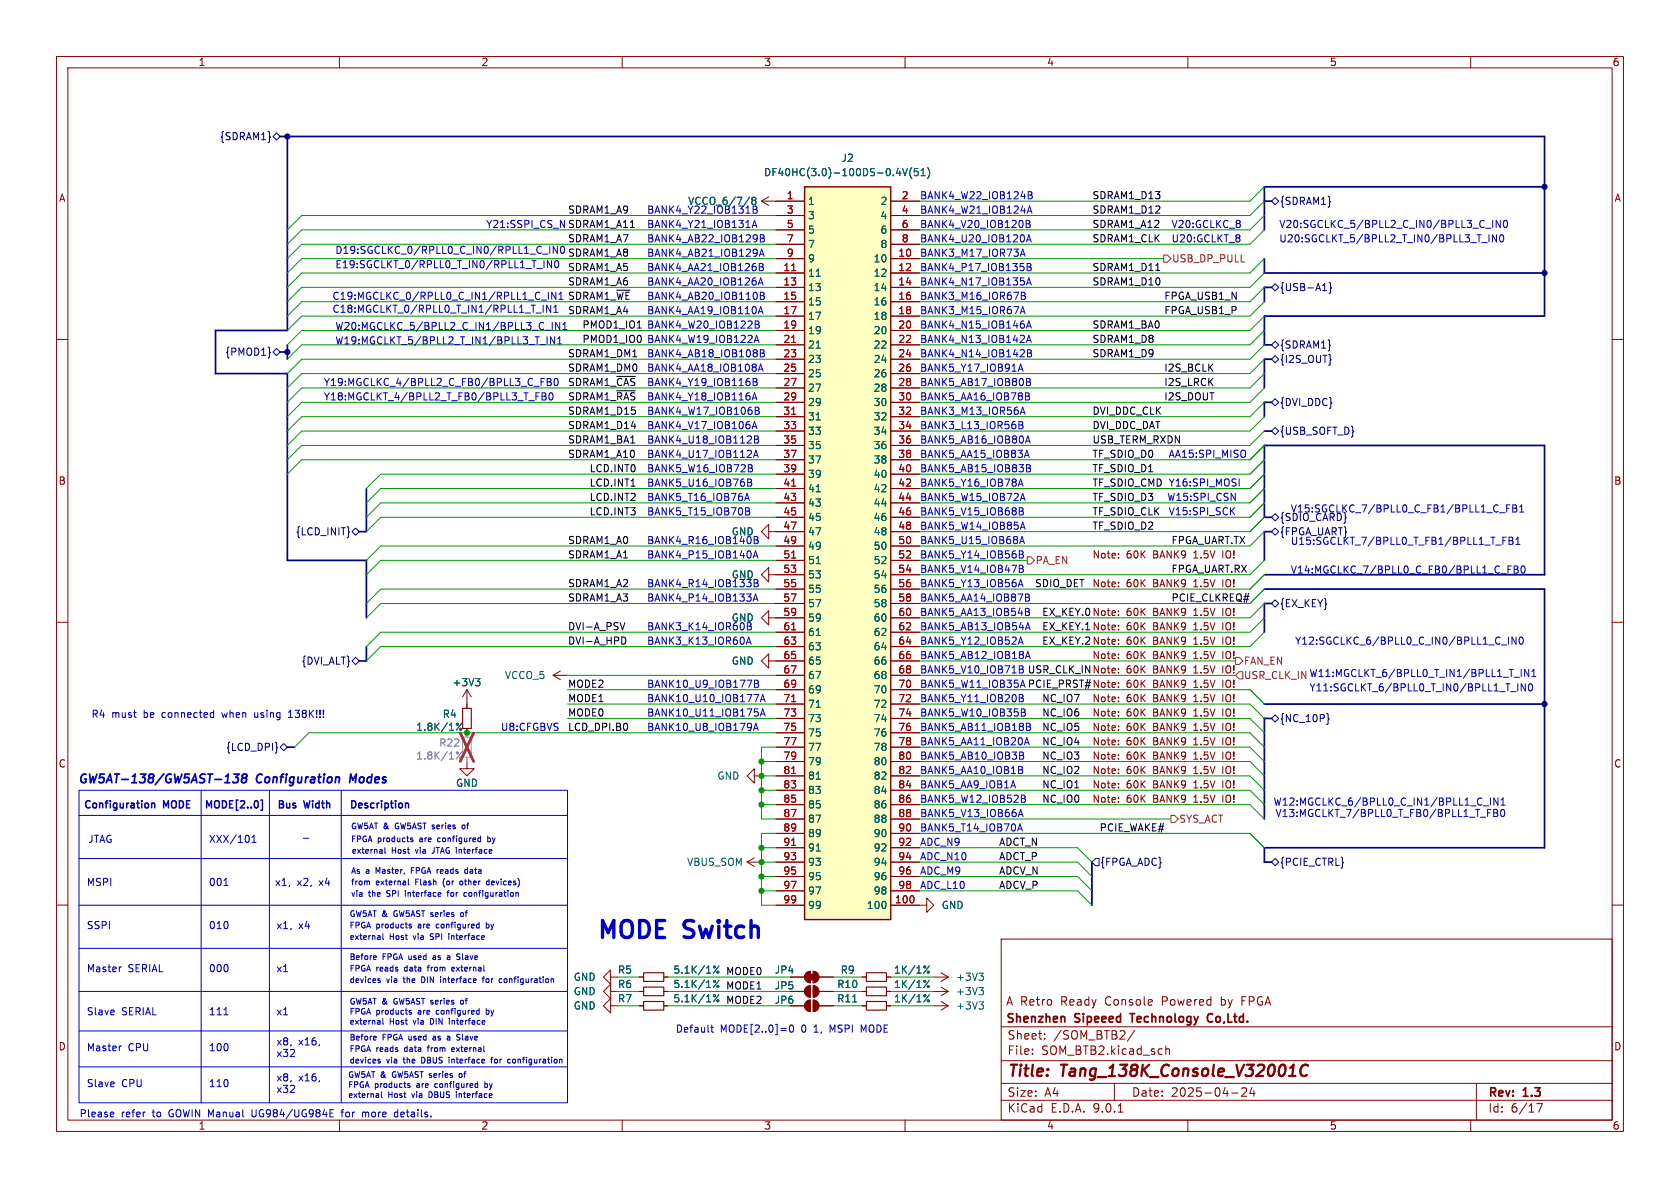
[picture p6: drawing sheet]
<svg xmlns="http://www.w3.org/2000/svg" width="297mm" height="210mm" viewBox="0 0 297 210" stroke-linecap="round" stroke-linejoin="round" font-family="sans-serif">
<defs><g id="words">
<g font-size="4.2" fill="#0000c2">
<text x="105.4" y="166.1">MODE</text>
<text x="121.2" y="166.1">Switch</text>
</g>
<g font-size="2.8" fill="#840000">
<text x="178" y="190.9">Title:</text>
<text x="187.7" y="190.9">Tang_138K_Console_V32001C</text>
</g>
<g font-size="2.1" fill="#0000c2">
<text x="13.7" y="138.9">GW5AT-138/GW5AST-138</text>
<text x="45.4" y="138.9">Configuration</text>
<text x="62.5" y="138.9">Modes</text>
</g>
<g font-size="2.1" fill="#840000">
<text x="177.8" y="178">A Retro</text>
<text x="187.6" y="178">Ready</text>
<text x="195.5" y="178">Console</text>
<text x="205.7" y="178">Powered</text>
<text x="216.3" y="178">by</text>
<text x="220.1" y="178">FPGA</text>
<text x="177.8" y="181.2">Shenzhen</text>
<text x="178" y="184">Sheet:</text>
<text x="186.2" y="184">/SOM_BTB2/</text>
<text x="190.1" y="181.2">Sipeeed</text>
<text x="200.6" y="181.2">Technology</text>
<text x="214.8" y="181.2">Co,Ltd.</text>
<text x="178" y="186.7">File:</text>
<text x="184.1" y="186.7">SOM_BTB2.kicad_sch</text>
<text x="178" y="196.9">KiCad</text>
<text x="178" y="194.1">Size:</text>
<text x="184.7" y="194.1">A4</text>
<text x="185.7" y="196.9">E.D.A.</text>
<text x="193.3" y="196.9">9.0.1</text>
<text x="200" y="194.1">Date:</text>
<text x="207" y="194.1">2025-04-24</text>
<text x="263" y="194.3">Rev:</text>
<text x="263" y="196.9">Id:</text>
<text x="267.1" y="196.9">6/17</text>
<text x="269.4" y="194.3">1.3</text>
</g>
<g font-size="1.8" fill="#840000">
<text x="35" y="11.9">1</text>
<text x="85" y="11.9">2</text>
<text x="135" y="11.9">3</text>
<text x="185" y="11.9">4</text>
<text x="235" y="11.9">5</text>
<text x="285" y="11.9">6</text>
<text x="10.3" y="35.9">A</text>
<text x="285.3" y="35.9">A</text>
<text x="10.3" y="85.9">B</text>
<text x="285.3" y="85.9">B</text>
<text x="193" y="98.8">Note:</text>
<text x="199.1" y="98.8">60K</text>
<text x="204" y="98.8">BANK9</text>
<text x="211.3" y="98.8">1.5V</text>
<text x="216.6" y="98.8">IO!</text>
<text x="193" y="103.9">Note:</text>
<text x="199.1" y="103.9">60K</text>
<text x="204" y="103.9">BANK9</text>
<text x="211.3" y="103.9">1.5V</text>
<text x="216.6" y="103.9">IO!</text>
<text x="184.1" y="109">EX_KEY.0 Note:</text>
<text x="184.1" y="111.5">EX_KEY.1 Note:</text>
<text x="199.1" y="109">60K</text>
<text x="199.1" y="111.5">60K</text>
<text x="204" y="109">BANK9</text>
<text x="204" y="111.5">BANK9</text>
<text x="211.3" y="109">1.5V</text>
<text x="211.3" y="111.5">1.5V</text>
<text x="216.6" y="109">IO!</text>
<text x="216.6" y="111.5">IO!</text>
<text x="181.6" y="119.1">USR_CLK_IN Note:</text>
<text x="184.1" y="114">EX_KEY.2 Note:</text>
<text x="193" y="116.6">Note:</text>
<text x="199.1" y="116.6">60K</text>
<text x="199.1" y="114.1">60K</text>
<text x="199.1" y="119.1">60K</text>
<text x="204" y="116.6">BANK9</text>
<text x="204" y="114.1">BANK9</text>
<text x="204" y="119.1">BANK9</text>
<text x="211.3" y="116.6">1.5V</text>
<text x="211.3" y="114.1">1.5V</text>
<text x="211.3" y="119.1">1.5V</text>
<text x="216.6" y="116.6">IO!</text>
<text x="216.6" y="114.1">IO!</text>
<text x="216.6" y="119.1">IO!</text>
<text x="181.6" y="121.7">PCIE_PRST# Note:</text>
<text x="193" y="124.2">Note:</text>
<text x="199.1" y="121.7">60K</text>
<text x="199.1" y="124.2">60K</text>
<text x="204" y="121.7">BANK9</text>
<text x="204" y="124.2">BANK9</text>
<text x="211.3" y="121.7">1.5V</text>
<text x="211.3" y="124.2">1.5V</text>
<text x="216.6" y="121.7">IO!</text>
<text x="216.6" y="124.2">IO!</text>
<text x="193" y="129.3">Note:</text>
<text x="193" y="131.8">Note:</text>
<text x="193" y="126.8">Note:</text>
<text x="199.1" y="129.3">60K</text>
<text x="199.1" y="131.8">60K</text>
<text x="199.1" y="126.8">60K</text>
<text x="204" y="129.3">BANK9</text>
<text x="204" y="131.8">BANK9</text>
<text x="204" y="126.8">BANK9</text>
<text x="211.3" y="129.3">1.5V</text>
<text x="211.3" y="131.8">1.5V</text>
<text x="211.3" y="126.8">1.5V</text>
<text x="216.6" y="129.3">IO!</text>
<text x="216.6" y="131.8">IO!</text>
<text x="216.6" y="126.8">IO!</text>
<text x="10.3" y="135.9">C</text>
<text x="193" y="136.9">Note:</text>
<text x="193" y="134.4">Note:</text>
<text x="199.1" y="136.9">60K</text>
<text x="199.1" y="134.4">60K</text>
<text x="204" y="136.9">BANK9</text>
<text x="204" y="134.4">BANK9</text>
<text x="211.3" y="136.9">1.5V</text>
<text x="211.3" y="134.4">1.5V</text>
<text x="216.6" y="136.9">IO!</text>
<text x="216.6" y="134.4">IO!</text>
<text x="285.3" y="135.9">C</text>
<text x="193" y="142">Note:</text>
<text x="193" y="139.5">Note:</text>
<text x="199.1" y="142">60K</text>
<text x="199.1" y="139.5">60K</text>
<text x="204" y="142">BANK9</text>
<text x="204" y="139.5">BANK9</text>
<text x="211.3" y="142">1.5V</text>
<text x="211.3" y="139.5">1.5V</text>
<text x="216.6" y="142">IO!</text>
<text x="216.6" y="139.5">IO!</text>
<text x="10.3" y="185.9">D</text>
<text x="285.3" y="185.9">D</text>
<text x="35" y="199.9">1</text>
<text x="85" y="199.9">2</text>
<text x="135" y="199.9">3</text>
<text x="185" y="199.9">4</text>
<text x="235" y="199.9">5</text>
<text x="285" y="199.9">6</text>
</g>
<g font-size="1.8" fill="#000084">
<text x="38.8" y="25">{SDRAM1}</text>
<text x="226.2" y="36.4">{SDRAM1}</text>
<text x="226.2" y="51.7">{USB-A1}</text>
<text x="39.7" y="63.1">{PMOD1}</text>
<text x="226.2" y="61.8">{SDRAM1}</text>
<text x="226.2" y="64.4">{I2S_OUT}</text>
<text x="226.2" y="72">{DVI_DDC}</text>
<text x="226.2" y="77.1">{USB_SOFT_D}</text>
<text x="52.2" y="94.8">{LCD_INIT}</text>
<text x="226.2" y="107.5">{EX_KEY}</text>
<text x="53.2" y="117.7">{DVI_ALT}</text>
<text x="226.2" y="127.9">{NC_10P}</text>
<text x="39.9" y="132.9">{LCD_DPI}</text>
<text x="194.4" y="153.3">{FPGA_ADC}</text>
<text x="226.2" y="153.3">{PCIE_CTRL}</text>
</g>
<g font-size="1.8" fill="#006464">
<text x="148.7" y="28.8">J2</text>
<text x="135" y="31.3">DF40HC(3.0)-100DS-0.4V(51)</text>
<text x="121.6" y="36.4">VCCO_6/7/8</text>
<text x="142.7" y="36.4">1</text>
<text x="142.7" y="39">3</text>
<text x="142.7" y="41.5">5</text>
<text x="155.6" y="36.4">2</text>
<text x="155.6" y="39">4</text>
<text x="155.6" y="41.5">6</text>
<text x="142.7" y="44">7</text>
<text x="142.7" y="46.6">9</text>
<text x="154.3" y="46.6">10</text>
<text x="155.6" y="44">8</text>
<text x="142.7" y="49.1">11</text>
<text x="142.7" y="51.7">13</text>
<text x="154.3" y="49.1">12</text>
<text x="154.3" y="51.7">14</text>
<text x="142.7" y="54.2">15</text>
<text x="142.7" y="56.7">17</text>
<text x="142.7" y="59.3">19</text>
<text x="154.3" y="54.2">16</text>
<text x="154.3" y="56.7">18</text>
<text x="154.3" y="59.3">20</text>
<text x="142.7" y="61.8">21</text>
<text x="142.7" y="64.4">23</text>
<text x="154.3" y="61.8">22</text>
<text x="154.3" y="64.4">24</text>
<text x="142.7" y="66.9">25</text>
<text x="142.7" y="69.4">27</text>
<text x="142.7" y="72">29</text>
<text x="154.3" y="66.9">26</text>
<text x="154.3" y="69.4">28</text>
<text x="154.3" y="72">30</text>
<text x="142.7" y="74.5">31</text>
<text x="142.7" y="77.1">33</text>
<text x="154.3" y="74.5">32</text>
<text x="154.3" y="77.1">34</text>
<text x="142.7" y="79.6">35</text>
<text x="142.7" y="82.1">37</text>
<text x="154.3" y="79.6">36</text>
<text x="154.3" y="82.1">38</text>
<text x="142.7" y="84.7">39</text>
<text x="142.7" y="87.2">41</text>
<text x="142.7" y="89.8">43</text>
<text x="154.3" y="84.7">40</text>
<text x="154.3" y="87.2">42</text>
<text x="154.3" y="89.8">44</text>
<text x="129.3" y="94.8">GND</text>
<text x="142.7" y="92.3">45</text>
<text x="142.7" y="94.8">47</text>
<text x="154.3" y="92.3">46</text>
<text x="154.3" y="94.8">48</text>
<text x="142.7" y="97.4">49</text>
<text x="142.7" y="99.9">51</text>
<text x="154.3" y="97.4">50</text>
<text x="154.3" y="99.9">52</text>
<text x="129.3" y="102.5">GND</text>
<text x="142.7" y="102.5">53</text>
<text x="142.7" y="105">55</text>
<text x="142.7" y="107.5">57</text>
<text x="154.3" y="102.5">54</text>
<text x="154.3" y="105">56</text>
<text x="154.3" y="107.5">58</text>
<text x="129.3" y="110.1">GND</text>
<text x="142.7" y="110.1">59</text>
<text x="142.7" y="112.6">61</text>
<text x="154.3" y="110.1">60</text>
<text x="154.3" y="112.6">62</text>
<text x="129.3" y="117.7">GND</text>
<text x="142.7" y="115.2">63</text>
<text x="142.7" y="117.7">65</text>
<text x="154.3" y="115.2">64</text>
<text x="154.3" y="117.7">66</text>
<text x="79.9" y="121.5">+3V3</text>
<text x="89.2" y="120.2">VCCO_5</text>
<text x="142.7" y="120.2">67</text>
<text x="142.7" y="122.8">69</text>
<text x="142.7" y="125.3">71</text>
<text x="154.3" y="120.2">68</text>
<text x="154.3" y="122.8">70</text>
<text x="154.3" y="125.3">72</text>
<text x="73.5" y="129.4">1.8K/1%</text>
<text x="78.2" y="127.1">R4</text>
<text x="142.7" y="127.9">73</text>
<text x="142.7" y="130.4">75</text>
<text x="154.3" y="127.9">74</text>
<text x="154.3" y="130.4">76</text>
<text x="142.7" y="132.9">77</text>
<text x="142.7" y="135.5">79</text>
<text x="154.3" y="132.9">78</text>
<text x="154.3" y="135.5">80</text>
<text x="80.5" y="139.3">GND</text>
<text x="126.7" y="138">GND</text>
<text x="142.7" y="138">81</text>
<text x="142.7" y="140.6">83</text>
<text x="142.7" y="143.1">85</text>
<text x="154.3" y="138">82</text>
<text x="154.3" y="140.6">84</text>
<text x="154.3" y="143.1">86</text>
<text x="142.7" y="145.6">87</text>
<text x="142.7" y="148.2">89</text>
<text x="154.3" y="145.6">88</text>
<text x="154.3" y="148.2">90</text>
<text x="121.4" y="153.3">VBUS_SOM</text>
<text x="142.7" y="150.7">91</text>
<text x="142.7" y="153.3">93</text>
<text x="142.7" y="155.8">95</text>
<text x="154.3" y="150.7">92</text>
<text x="154.3" y="153.3">94</text>
<text x="154.3" y="155.8">96</text>
<text x="142.7" y="158.3">97</text>
<text x="142.7" y="160.9">99</text>
<text x="153.1" y="160.9">100</text>
<text x="154.3" y="158.3">98</text>
<text x="166.4" y="160.9">GND</text>
<text x="101.3" y="173.6">GND</text>
<text x="109.1" y="172.3">R5</text>
<text x="118.9" y="172.3">5.1K/1%</text>
<text x="136.9" y="172.3">JP4</text>
<text x="148.5" y="172.3">R9</text>
<text x="158" y="172.3">1K/1%</text>
<text x="168.9" y="173.6">+3V3</text>
<text x="101.3" y="176.1">GND</text>
<text x="101.3" y="178.7">GND</text>
<text x="109.1" y="177.4">R7</text>
<text x="109.1" y="174.9">R6</text>
<text x="118.9" y="177.4">5.1K/1%</text>
<text x="118.9" y="174.9">5.1K/1%</text>
<text x="136.9" y="175.1">JP5</text>
<text x="136.9" y="177.6">JP6</text>
<text x="147.9" y="174.9">R10</text>
<text x="147.9" y="177.4">R11</text>
<text x="158" y="174.9">1K/1%</text>
<text x="158" y="177.4">1K/1%</text>
<text x="168.9" y="178.7">+3V3</text>
<text x="168.9" y="176.1">+3V3</text>
</g>
<g font-size="1.8" fill="#a90000">
<text x="139" y="35.3">1</text>
<text x="159.3" y="35.3">2</text>
<text x="139" y="37.8">3</text>
<text x="139" y="40.4">5</text>
<text x="159.3" y="37.8">4</text>
<text x="159.3" y="40.4">6</text>
<text x="139" y="42.9">7</text>
<text x="139" y="45.5">9</text>
<text x="158.7" y="45.5">10</text>
<text x="159.3" y="42.9">8</text>
<text x="138.4" y="48">11</text>
<text x="138.4" y="50.5">13</text>
<text x="138.4" y="53.1">15</text>
<text x="158.7" y="48">12</text>
<text x="158.7" y="50.5">14</text>
<text x="158.7" y="53.1">16</text>
<text x="138.4" y="55.6">17</text>
<text x="138.4" y="58.2">19</text>
<text x="158.7" y="55.6">18</text>
<text x="158.7" y="58.2">20</text>
<text x="138.4" y="60.7">21</text>
<text x="138.4" y="63.2">23</text>
<text x="138.4" y="65.8">25</text>
<text x="158.7" y="60.7">22</text>
<text x="158.7" y="63.2">24</text>
<text x="158.7" y="65.8">26</text>
<text x="138.4" y="68.3">27</text>
<text x="138.4" y="70.9">29</text>
<text x="158.7" y="68.3">28</text>
<text x="158.7" y="70.9">30</text>
<text x="138.4" y="73.4">31</text>
<text x="138.4" y="75.9">33</text>
<text x="158.7" y="73.4">32</text>
<text x="158.7" y="75.9">34</text>
<text x="138.4" y="78.5">35</text>
<text x="138.4" y="81">37</text>
<text x="138.4" y="83.6">39</text>
<text x="158.7" y="78.5">36</text>
<text x="158.7" y="81">38</text>
<text x="158.7" y="83.6">40</text>
<text x="138.4" y="86.1">41</text>
<text x="138.4" y="88.6">43</text>
<text x="158.7" y="86.1">42</text>
<text x="158.7" y="88.6">44</text>
<text x="138.4" y="91.2">45</text>
<text x="138.4" y="93.7">47</text>
<text x="158.7" y="91.2">46</text>
<text x="158.7" y="93.7">48</text>
<text x="138.4" y="96.3">49</text>
<text x="138.4" y="98.8">51</text>
<text x="138.4" y="101.3">53</text>
<text x="158.7" y="96.3">50</text>
<text x="158.7" y="98.8">52</text>
<text x="158.7" y="101.3">54</text>
<text x="138.4" y="103.9">55</text>
<text x="138.4" y="106.4">57</text>
<text x="158.7" y="103.9">56</text>
<text x="158.7" y="106.4">58</text>
<text x="138.4" y="109">59</text>
<text x="138.4" y="111.5">61</text>
<text x="158.7" y="109">60</text>
<text x="158.7" y="111.5">62</text>
<text x="138.4" y="114">63</text>
<text x="138.4" y="116.6">65</text>
<text x="138.4" y="119.1">67</text>
<text x="158.7" y="114">64</text>
<text x="158.7" y="116.6">66</text>
<text x="158.7" y="119.1">68</text>
<text x="138.4" y="121.7">69</text>
<text x="138.4" y="124.2">71</text>
<text x="158.7" y="121.7">70</text>
<text x="158.7" y="124.2">72</text>
<text x="138.4" y="126.7">73</text>
<text x="138.4" y="129.3">75</text>
<text x="138.4" y="131.8">77</text>
<text x="158.7" y="126.7">74</text>
<text x="158.7" y="129.3">76</text>
<text x="158.7" y="131.8">78</text>
<text x="138.4" y="134.4">79</text>
<text x="138.4" y="136.9">81</text>
<text x="158.7" y="134.4">80</text>
<text x="158.7" y="136.9">82</text>
<text x="138.4" y="139.4">83</text>
<text x="138.4" y="142">85</text>
<text x="158.7" y="139.4">84</text>
<text x="158.7" y="142">86</text>
<text x="138.4" y="144.5">87</text>
<text x="138.4" y="147.1">89</text>
<text x="138.4" y="149.6">91</text>
<text x="158.7" y="144.5">88</text>
<text x="158.7" y="147.1">90</text>
<text x="158.7" y="149.6">92</text>
<text x="138.4" y="152.1">93</text>
<text x="138.4" y="154.7">95</text>
<text x="158.7" y="152.1">94</text>
<text x="158.7" y="154.7">96</text>
<text x="138.4" y="157.2">97</text>
<text x="138.4" y="159.8">99</text>
<text x="158.1" y="159.8">100</text>
<text x="158.7" y="157.2">98</text>
</g>
<g font-size="1.8" fill="#0000c2">
<text x="162.6" y="35.3">BANK4_W22_IOB124B</text>
<text x="85.9" y="40.4">Y21:SSPI_CS_N SDRAM1_A11</text>
<text x="114.3" y="37.9">BANK4_Y22_IOB131B</text>
<text x="114.3" y="40.4">BANK4_Y21_IOB131A</text>
<text x="162.6" y="37.9">BANK4_W21_IOB124A</text>
<text x="162.6" y="40.4">BANK4_V20_IOB120B</text>
<text x="207" y="40.4">V20:GCLKC_8</text>
<text x="226.1" y="40.4">V20:SGCLKC_5/BPLL2_C_IN0/BPLL3_C_IN0</text>
<text x="59.2" y="47.5">E19:SGCLKT_0/RPLL0_T_IN0/RPLL1_T_IN0</text>
<text x="59.2" y="45">D19:SGCLKC_0/RPLL0_C_IN0/RPLL1_C_IN0</text>
<text x="100.3" y="45.5">SDRAM1_A8</text>
<text x="114.3" y="42.9">BANK4_AB22_IOB129B</text>
<text x="114.3" y="45.5">BANK4_AB21_IOB129A</text>
<text x="162.6" y="42.9">BANK4_U20_IOB120A</text>
<text x="162.6" y="45.5">BANK3_M17_IOR73A</text>
<text x="207" y="42.9">U20:GCLKT_8</text>
<text x="226.1" y="42.9">U20:SGCLKT_5/BPLL2_T_IN0/BPLL3_T_IN0</text>
<text x="58.7" y="53.1">C19:MGCLKC_0/RPLL0_C_IN1/RPLL1_C_IN1</text>
<text x="100.3" y="53.1">SDRAM1_~{WE} BANK4_AB20_IOB110B</text>
<text x="114.3" y="50.6">BANK4_AA20_IOB126A</text>
<text x="114.3" y="48">BANK4_AA21_IOB126B</text>
<text x="162.6" y="53.1">BANK3_M16_IOR67B</text>
<text x="162.6" y="48">BANK4_P17_IOB135B</text>
<text x="162.6" y="50.6">BANK4_N17_IOB135A</text>
<text x="58.7" y="55.4">C18:MGCLKT_0/RPLL0_T_IN1/RPLL1_T_IN1</text>
<text x="59.2" y="58.4">W20:MGCLKC_5/BPLL2_C_IN1/BPLL3_C_IN1</text>
<text x="114.3" y="55.6">BANK4_AA19_IOB110A</text>
<text x="114.3" y="58.2">BANK4_W20_IOB122B</text>
<text x="162.6" y="58.2">BANK4_N15_IOB146A</text>
<text x="162.6" y="55.6">BANK3_M15_IOR67A</text>
<text x="59.2" y="61">W19:MGCLKT_5/BPLL2_T_IN1/BPLL3_T_IN1</text>
<text x="114.3" y="63.3">BANK4_AB18_IOB108B</text>
<text x="114.3" y="60.7">BANK4_W19_IOB122A</text>
<text x="114.3" y="65.8">BANK4_AA18_IOB108A</text>
<text x="162.6" y="65.8">BANK5_Y17_IOB91A</text>
<text x="162.6" y="60.7">BANK4_N13_IOB142A</text>
<text x="162.6" y="63.3">BANK4_N14_IOB142B</text>
<text x="57.1" y="68.3">Y19:MGCLKC_4/BPLL2_C_FB0/BPLL3_C_FB0</text>
<text x="57.1" y="70.9">Y18:MGCLKT_4/BPLL2_T_FB0/BPLL3_T_FB0</text>
<text x="100.3" y="70.9">SDRAM1_~{RAS}BANK4_Y18_IOB116A</text>
<text x="100.3" y="68.3">SDRAM1_~{CAS}BANK4_Y19_IOB116B</text>
<text x="162.6" y="68.3">BANK5_AB17_IOB80B</text>
<text x="162.6" y="70.9">BANK5_AA16_IOB78B</text>
<text x="114.3" y="76">BANK4_V17_IOB106A</text>
<text x="114.3" y="73.4">BANK4_W17_IOB106B</text>
<text x="162.6" y="73.4">BANK3_M13_IOR56A</text>
<text x="162.6" y="76">BANK3_L13_IOR56B</text>
<text x="114.3" y="81">BANK4_U17_IOB112A</text>
<text x="114.3" y="83.6">BANK5_W16_IOB72B</text>
<text x="114.3" y="78.5">BANK4_U18_IOB112B</text>
<text x="162.6" y="83.6">BANK5_AB15_IOB83B</text>
<text x="162.6" y="78.5">BANK5_AB16_IOB80A</text>
<text x="162.6" y="81">BANK5_AA15_IOB83A</text>
<text x="206.5" y="81.1">AA15:SPI_MISO</text>
<text x="114.3" y="88.7">BANK5_T16_IOB76A</text>
<text x="114.3" y="86.1">BANK5_U16_IOB76B</text>
<text x="162.6" y="88.7">BANK5_W15_IOB72A</text>
<text x="162.6" y="86.1">BANK5_Y16_IOB78A</text>
<text x="193" y="86.1">TF_SDIO_CMD Y16:SPI_MOSI</text>
<text x="206.2" y="88.8">W15:SPI_CSN</text>
<text x="114.3" y="91.2">BANK5_T15_IOB70B</text>
<text x="162.6" y="91.2">BANK5_V15_IOB68B</text>
<text x="162.6" y="93.7">BANK5_W14_IOB85A</text>
<text x="206.5" y="91.3">V15:SPI_SCK</text>
<text x="226.2" y="92.3">{SDIO_CARD}</text>
<text x="226.2" y="94.8">{FPGA_UART}</text>
<text x="228.1" y="90.7">V15:SGCLKC_7/BPLL0_C_FB1/BPLL1_C_FB1</text>
<text x="114.3" y="98.8">BANK4_P15_IOB140A</text>
<text x="114.3" y="96.3">BANK4_R16_IOB140B</text>
<text x="162.6" y="98.8">BANK5_Y14_IOB56B</text>
<text x="162.6" y="96.3">BANK5_U15_IOB68A</text>
<text x="162.6" y="101.4">BANK5_V14_IOB47B</text>
<text x="228.1" y="96.4">U15:SGCLKT_7/BPLL0_T_FB1/BPLL1_T_FB1</text>
<text x="228.1" y="101.5">V14:MGCLKC_7/BPLL0_C_FB0/BPLL1_C_FB0</text>
<text x="114.3" y="106.4">BANK4_P14_IOB133A</text>
<text x="114.3" y="103.9">BANK4_R14_IOB133B</text>
<text x="162.6" y="106.4">BANK5_AA14_IOB87B</text>
<text x="162.6" y="103.9">BANK5_Y13_IOB56A</text>
<text x="114.3" y="111.5">BANK3_K14_IOR60B</text>
<text x="162.6" y="111.5">BANK5_AB13_IOB54A</text>
<text x="162.6" y="109">BANK5_AA13_IOB54B</text>
<text x="114.3" y="114.1">BANK3_K13_IOR60A</text>
<text x="162.6" y="119.1">BANK5_V10_IOB71B</text>
<text x="162.6" y="116.6">BANK5_AB12_IOB18A</text>
<text x="162.6" y="114.1">BANK5_Y12_IOB52A</text>
<text x="228.9" y="114.1">Y12:SGCLKC_6/BPLL0_C_IN0/BPLL1_C_IN0</text>
<text x="231.4" y="119.8">W11:MGCLKT_6/BPLL0_T_IN1/BPLL1_T_IN1</text>
<text x="114.3" y="121.7">BANK10_U9_IOB177B</text>
<text x="114.3" y="124.2">BANK10_U10_IOB177A</text>
<text x="162.6" y="121.7">BANK5_W11_IOB35A</text>
<text x="162.6" y="124.2">BANK5_Y11_IOB20B</text>
<text x="231.4" y="122.3">Y11:SGCLKT_6/BPLL0_T_IN0/BPLL1_T_IN0</text>
<text x="16.1" y="127.1">R4</text>
<text x="19.7" y="127.1">must</text>
<text x="25.5" y="127.1">be</text>
<text x="28.9" y="127.1">connected</text>
<text x="39.7" y="127.1">when</text>
<text x="45.6" y="127.1">using</text>
<text x="51.9" y="127.1">138K!!!</text>
<text x="88.5" y="129.4">U8:CFGBVS</text>
<text x="114.3" y="126.8">BANK10_U11_IOB175A</text>
<text x="114.3" y="129.3">BANK10_U8_IOB179A</text>
<text x="162.6" y="131.8">BANK5_AA11_IOB20A</text>
<text x="162.6" y="129.3">BANK5_AB11_IOB18B</text>
<text x="162.6" y="126.8">BANK5_W10_IOB35B</text>
<text x="162.6" y="136.9">BANK5_AA10_IOB1B</text>
<text x="162.6" y="134.4">BANK5_AB10_IOB3B</text>
<text x="14.7" y="143.3">Configuration</text>
<text x="29" y="143.3">MODE</text>
<text x="36.1" y="143.3">MODE[2..0]</text>
<text x="48.8" y="143.3">Bus</text>
<text x="53.8" y="143.3">Width</text>
<text x="61.7" y="143.3">Description</text>
<text x="162.6" y="139.5">BANK5_AA9_IOB1A</text>
<text x="162.6" y="142">BANK5_W12_IOB52B</text>
<text x="225" y="142.5">W12:MGCLKC_6/BPLL0_C_IN1/BPLL1_C_IN1</text>
<text x="15.5" y="149.2">JTAG</text>
<text x="36.8" y="149.2">XXX/101</text>
<text x="162.6" y="144.5">BANK5_V13_IOB66A</text>
<text x="162.6" y="149.6">ADC_N9</text>
<text x="162.6" y="147.1">BANK5_T14_IOB70A</text>
<text x="225.4" y="144.6">V13:MGCLKT_7/BPLL0_T_FB0/BPLL1_T_FB0</text>
<text x="162.6" y="154.7">ADC_M9</text>
<text x="162.6" y="152.2">ADC_N10</text>
<text x="15.2" y="156.8">MSPI</text>
<text x="36.8" y="156.8">001</text>
<text x="48.5" y="156.8">x1,</text>
<text x="52.5" y="156.8">x2,</text>
<text x="56.5" y="156.8">x4</text>
<text x="162.6" y="157.2">ADC_L10</text>
<text x="15.2" y="164.5">SSPI</text>
<text x="36.8" y="164.4">010</text>
<text x="48.8" y="164.4">x1,</text>
<text x="52.8" y="164.4">x4</text>
<text x="15.2" y="172.1">Master</text>
<text x="22.7" y="172.1">SERIAL</text>
<text x="36.8" y="172.1">000</text>
<text x="48.8" y="172.1">x1</text>
<text x="15.2" y="179.7">Slave</text>
<text x="21.5" y="179.7">SERIAL</text>
<text x="36.8" y="179.7">111</text>
<text x="48.8" y="179.7">x1</text>
<text x="48.8" y="185">x8,</text>
<text x="52.8" y="185">x16,</text>
<text x="119.4" y="182.6">Default</text>
<text x="127.3" y="182.6">MODE[2..0]=0</text>
<text x="141.8" y="182.6">0</text>
<text x="144.2" y="182.6">1,</text>
<text x="147.2" y="182.6">MSPI</text>
<text x="152.9" y="182.6">MODE</text>
<text x="15.2" y="186">Master</text>
<text x="22.7" y="186">CPU</text>
<text x="36.8" y="186">100</text>
<text x="48.8" y="191.4">x8,</text>
<text x="48.8" y="187.1">x32</text>
<text x="52.8" y="191.4">x16,</text>
<text x="14" y="197.7">Please</text>
<text x="15.2" y="192.4">Slave</text>
<text x="21.4" y="197.7">refer</text>
<text x="21.5" y="192.4">CPU</text>
<text x="27.1" y="197.7">to</text>
<text x="30.1" y="197.7">GOWIN Manual</text>
<text x="36.8" y="192.4">110</text>
<text x="45.2" y="197.7">UG984/UG984E</text>
<text x="48.8" y="193.4">x32</text>
<text x="61.3" y="197.7">for</text>
<text x="65.1" y="197.7">more</text>
<text x="71" y="197.7">details.</text>
</g>
<g font-size="1.8" fill="#0f0f0f">
<text x="193" y="35.3">SDRAM1_D13</text>
<text x="100.3" y="37.8">SDRAM1_A9</text>
<text x="193" y="37.8">SDRAM1_D12</text>
<text x="193" y="40.4">SDRAM1_A12</text>
<text x="100.3" y="42.9">SDRAM1_A7</text>
<text x="100.3" y="48">SDRAM1_A5</text>
<text x="193" y="42.9">SDRAM1_CLK</text>
<text x="193" y="48">SDRAM1_D11</text>
<text x="100.3" y="50.5">SDRAM1_A6</text>
<text x="193" y="50.5">SDRAM1_D10</text>
<text x="205.7" y="53.1">FPGA_USB1_N</text>
<text x="100.3" y="55.6">SDRAM1_A4</text>
<text x="102.9" y="58.2">PMOD1_IO1</text>
<text x="193" y="58.2">SDRAM1_BA0</text>
<text x="205.7" y="55.6">FPGA_USB1_P</text>
<text x="100.3" y="63.2">SDRAM1_DM1</text>
<text x="100.3" y="65.8">SDRAM1_DM0</text>
<text x="102.9" y="60.7">PMOD1_IO0</text>
<text x="193" y="63.2">SDRAM1_D9</text>
<text x="193" y="60.7">SDRAM1_D8</text>
<text x="205.7" y="65.8">I2S_BCLK</text>
<text x="205.7" y="68.3">I2S_LRCK</text>
<text x="205.7" y="70.9">I2S_DOUT</text>
<text x="100.3" y="75.9">SDRAM1_D14</text>
<text x="100.3" y="73.4">SDRAM1_D15</text>
<text x="193" y="75.9">DVI_DDC_DAT</text>
<text x="193" y="73.4">DVI_DDC_CLK</text>
<text x="100.3" y="81">SDRAM1_A10</text>
<text x="100.3" y="78.5">SDRAM1_BA1</text>
<text x="104.1" y="83.6">LCD.INT0</text>
<text x="193" y="81">TF_SDIO_D0</text>
<text x="193" y="78.5">USB_TERM_RXDN</text>
<text x="193" y="83.6">TF_SDIO_D1</text>
<text x="104.1" y="88.6">LCD.INT2</text>
<text x="104.1" y="86.1">LCD.INT1</text>
<text x="193" y="88.6">TF_SDIO_D3</text>
<text x="104.1" y="91.2">LCD.INT3</text>
<text x="193" y="91.2">TF_SDIO_CLK</text>
<text x="193" y="93.7">TF_SDIO_D2</text>
<text x="100.3" y="98.8">SDRAM1_A1</text>
<text x="100.3" y="96.3">SDRAM1_A0</text>
<text x="207" y="96.3">FPGA_UART.TX</text>
<text x="207" y="101.3">FPGA_UART.RX</text>
<text x="100.3" y="106.4">SDRAM1_A3</text>
<text x="100.3" y="103.9">SDRAM1_A2</text>
<text x="182.9" y="103.9">SDIO_DET</text>
<text x="207" y="106.4">PCIE_CLKREQ#</text>
<text x="100.3" y="111.5">DVI-A_PSV</text>
<text x="100.3" y="114">DVI-A_HPD</text>
<text x="100.3" y="121.7">MODE2</text>
<text x="100.3" y="124.2">MODE1</text>
<text x="184.1" y="124.2">NC_IO7</text>
<text x="100.3" y="126.7">MODE0</text>
<text x="100.3" y="129.3">LCD_DPI.B0</text>
<text x="184.1" y="131.8">NC_IO4</text>
<text x="184.1" y="129.3">NC_IO5</text>
<text x="184.1" y="126.7">NC_IO6</text>
<text x="184.1" y="134.4">NC_IO3</text>
<text x="184.1" y="136.9">NC_IO2</text>
<text x="184.1" y="142">NC_IO0</text>
<text x="184.1" y="139.4">NC_IO1</text>
<text x="176.5" y="149.6">ADCT_N</text>
<text x="194.3" y="147.1">PCIE_WAKE#</text>
<text x="176.5" y="154.7">ADCV_N</text>
<text x="176.5" y="152.1">ADCT_P</text>
<text x="176.5" y="157.2">ADCV_P</text>
<text x="128.3" y="172.5">MODE0</text>
<text x="128.3" y="175">MODE1</text>
<text x="128.3" y="177.5">MODE2</text>
</g>
<g font-size="1.8" fill="#725600">
<text x="207.1" y="46.6">USB_DP_PULL</text>
<text x="183" y="99.9">PA_EN</text>
<text x="219.8" y="117.7">FAN_EN</text>
<text x="219.8" y="120.2">USR_CLK_IN</text>
<text x="208.4" y="145.6">SYS_ACT</text>
</g>
<g font-size="1.8" fill="#989898">
<text x="73.5" y="134.5">1.8K/1%</text>
<text x="77.6" y="132.2">R22</text>
</g>
<g font-size="1.4" fill="#0000c2">
<text x="62" y="146.8">GW5AT &amp;</text>
<text x="62" y="149.1">FPGA products</text>
<text x="70.1" y="146.8">GW5AST series</text>
<text x="74.4" y="149.1">are</text>
<text x="77.8" y="149.1">configured</text>
<text x="82.4" y="146.8">of</text>
<text x="86.9" y="149.1">by</text>
<text x="62" y="154.7">As</text>
<text x="62.1" y="151.1">external</text>
<text x="64.7" y="154.7">a</text>
<text x="66.6" y="154.7">Master,</text>
<text x="69.2" y="151.1">Host</text>
<text x="73.1" y="154.7">FPGA reads</text>
<text x="73.7" y="151.1">via</text>
<text x="76.9" y="151.1">JTAG interface</text>
<text x="83.1" y="154.7">data</text>
<text x="62" y="158.7">via</text>
<text x="62" y="156.7">from</text>
<text x="65.2" y="158.7">the</text>
<text x="66.5" y="156.7">external</text>
<text x="68.6" y="158.7">SPI</text>
<text x="72.1" y="158.7">interface</text>
<text x="73.7" y="156.7">Flash</text>
<text x="78.8" y="156.7">(or</text>
<text x="79.8" y="158.7">for</text>
<text x="82" y="156.7">other</text>
<text x="83" y="158.7">configuration</text>
<text x="87" y="156.7">devices)</text>
<text x="61.7" y="162.3">GW5AT &amp;</text>
<text x="61.7" y="164.3">FPGA products</text>
<text x="61.7" y="166.3">external</text>
<text x="68.9" y="166.3">Host</text>
<text x="69.8" y="162.3">GW5AST series</text>
<text x="73.3" y="166.3">via</text>
<text x="74.1" y="164.3">are</text>
<text x="76.5" y="166.3">SPI</text>
<text x="77.6" y="164.3">configured</text>
<text x="80" y="166.3">interface</text>
<text x="82.1" y="162.3">of</text>
<text x="86.6" y="164.3">by</text>
<text x="61.7" y="171.9">FPGA reads</text>
<text x="61.7" y="169.9">Before</text>
<text x="61.7" y="174">devices</text>
<text x="67.6" y="169.9">FPGA used</text>
<text x="68.4" y="174">via</text>
<text x="71.6" y="174">the</text>
<text x="71.7" y="171.9">data</text>
<text x="75" y="174">DIN</text>
<text x="76.1" y="171.9">from</text>
<text x="77" y="169.9">as</text>
<text x="78.6" y="174">interface</text>
<text x="79.8" y="169.9">a</text>
<text x="80.6" y="171.9">external</text>
<text x="81.7" y="169.9">Slave</text>
<text x="86.3" y="174">for</text>
<text x="89.5" y="174">configuration</text>
<text x="61.7" y="177.8">GW5AT &amp;</text>
<text x="61.7" y="179.6">FPGA products</text>
<text x="69.8" y="177.8">GW5AST series</text>
<text x="74.1" y="179.6">are</text>
<text x="77.6" y="179.6">configured</text>
<text x="82.1" y="177.8">of</text>
<text x="86.6" y="179.6">by</text>
<text x="61.7" y="181.3">external</text>
<text x="61.7" y="184.1">Before</text>
<text x="67.6" y="184.1">FPGA used</text>
<text x="68.9" y="181.3">Host</text>
<text x="73.3" y="181.3">via</text>
<text x="76.5" y="181.3">DIN</text>
<text x="77" y="184.1">as</text>
<text x="79.8" y="184.1">a</text>
<text x="80.1" y="181.3">interface</text>
<text x="81.7" y="184.1">Slave</text>
<text x="61.5" y="190.7">GW5AT &amp;</text>
<text x="61.7" y="186.2">FPGA reads</text>
<text x="61.7" y="188.2">devices</text>
<text x="68.4" y="188.2">via</text>
<text x="69.6" y="190.7">GW5AST series</text>
<text x="71.6" y="188.2">the</text>
<text x="71.7" y="186.2">data</text>
<text x="75" y="188.2">DBUS</text>
<text x="76.1" y="186.2">from</text>
<text x="80.1" y="188.2">interface</text>
<text x="80.6" y="186.2">external</text>
<text x="81.9" y="190.7">of</text>
<text x="87.8" y="188.2">for</text>
<text x="91" y="188.2">configuration</text>
<text x="61.5" y="192.5">FPGA products</text>
<text x="61.5" y="194.3">external</text>
<text x="68.6" y="194.3">Host</text>
<text x="73.1" y="194.3">via</text>
<text x="73.9" y="192.5">are</text>
<text x="76.3" y="194.3">DBUS</text>
<text x="77.3" y="192.5">configured</text>
<text x="81.4" y="194.3">interface</text>
<text x="86.4" y="192.5">by</text>
</g>
</g></defs>
<g fill="none" stroke="#840000" stroke-width=".18">
<path d="M10 10h277v190h-277zM12 12h273v186h-273zM60 10v2M110 10v2M160 10v2M210 10v2M260 10v2M10 60h2M285 60h2M10 110h2M285 110h2M82.5 124.5v.7"/>
<path d="M82.5 128.8v.7M10 160h2M177 166h108v32h-108zM285 160h2M60 198v2M110 198v2M160 198v2M177 194.5h108M177 191.5h108M177 187.5h108M177 181.5h108M182.5 186.3v.1"/>
<path d="M182.5 185.5v.1M184.7 183.6v.1M184.7 182.8v.1M197 191.5v3M197.7 196.6h.8M200.6 182.1l-1.3 2M206.1 184.9v1.5M206.1 185.5l.2-.1 .4 .1v.9M210 198v2M217.7 193.2h1.2M220.3 192.4v.5l-.8 .9h.9M221.3 192.2l-.3 1.1h.9"/>
<path d="M221.7 192.8v1M260 198v2M261 191.5v6.5M271.7 195.1h1l-.7 1.5"/>
</g>
<path d="M231.2 188.4a.88 .88 0 0 0-1 0 .88 .88 0 0 0-.3 1 .69 .69 0 0 0 .3 .7 .69 .69 0 0 0 .8-.1" fill="none" stroke="#840000" stroke-width=".4"/>
<path d="M188.2 179.8v.9M199.7 179.2h.9M214.3 179.3a.74 .74 0 0 0-.9 .5 .74 .74 0 0 0 .5 .9l.4-.1" fill="none" stroke="#840000" stroke-width=".3"/>
<path d="M81.8 125.2h1.5v3.6h-1.5z" fill="none" stroke="#840000" stroke-width=".2"/>
<g fill="none" stroke="#006464" stroke-width=".18">
<path d="M81.6 127.8l-.9 1.3"/>
<circle cx="80.8" cy="128" r=".18"/>
<circle cx="81.4" cy="128.9" r=".18"/>
</g>
<path d="M142.2 33h15.3v129.6h-15.3z" fill="#ffffc2"/>
<path d="M142.2 33h15.3v129.6h-15.3z" fill="none" stroke="#840000" stroke-width=".25"/>
<g fill="none" stroke="#840000" stroke-width=".18">
<path d="M134.6 35.6h7.6M134.6 35.6l1.3 .7M135.9 34.8l-1.3 .8M137.2 38.1h5M157.5 35.6h5.1M157.5 38.1h5.1M137.2 40.6h5M137.2 43.2h5M137.2 45.7h5M137.2 48.3h5M137.2 50.8h5M137.2 53.3h5"/>
<path d="M137.2 55.9h5M137.2 58.4h5M157.5 40.6h5.1M157.5 43.2h5.1M157.5 45.7h5.1M157.5 48.3h5.1M157.5 50.8h5.1M157.5 53.3h5.1M157.5 55.9h5.1M157.5 58.4h5.1M137.2 61h5M137.2 63.5h5"/>
<path d="M137.2 66h5M137.2 68.6h5M137.2 71.1h5M137.2 73.7h5M137.2 76.2h5M137.2 78.7h5M157.5 61h5.1M157.5 63.5h5.1M157.5 66h5.1M157.5 68.6h5.1M157.5 71.1h5.1M157.5 73.7h5.1"/>
<path d="M157.5 76.2h5.1M157.5 78.7h5.1M135.9 94v1.3l-1.3-1.3 1.3-1.3v1.3h6.3M137.2 81.3h5M137.2 83.8h5M137.2 86.4h5M137.2 88.9h5M137.2 91.4h5M137.2 96.5h5M137.2 99.1h5M157.5 81.3h5.1M157.5 83.8h5.1"/>
<path d="M157.5 86.4h5.1M157.5 88.9h5.1M157.5 91.4h5.1M157.5 94h5.1M157.5 96.5h5.1M157.5 99.1h5.1M197.7 97.9v.1M197.7 98.5v.1M97.8 119.4h2.5M97.8 119.4l1.3 .7M99.1 118.6l-1.3 .8M135.9 101.6v1.3l-1.3-1.3 1.3-1.3v1.3h6.3"/>
<path d="M135.9 109.2v1.3l-1.3-1.3 1.3-1.2v1.2h6.3M135.9 116.8v1.3l-1.3-1.3 1.3-1.2v1.2h6.3M137.2 104.1h5M137.2 106.7h5M137.2 111.8h5M137.2 114.3h5M137.2 119.4h5M157.5 101.6h5.1M157.5 104.1h5.1M157.5 106.7h5.1M157.5 109.2h5.1M157.5 111.8h5.1"/>
<path d="M157.5 114.3h5.1M157.5 116.8h5.1M157.5 119.4h5.1M197.7 108.7v.1M197.7 102.9v.2M197.7 103.6v.1M197.7 108v.1M197.7 110.6v.1M197.7 111.2v.1M197.7 113.1v.1M197.7 113.8v.1M197.7 115.6v.2"/>
<path d="M197.7 116.3v.1M197.7 118.2v.1M197.7 118.8v.2M82.5 134.6v1.3h-1.2l1.2 1.3 1.3-1.3h-1.3M82.5 121.9l-.7 1.3M82.5 121.9l.8 1.3M82.5 121.9v3.3M82.5 128.8v.7M133.3 137.2v1.2l-1.2-1.2 1.2-1.3v1.3h1.3M137.2 121.9h5M137.2 124.5h5M137.2 127h5"/>
<path d="M137.2 129.5h5M137.2 132.1h5M137.2 134.6h5M137.2 137.2h5M137.2 139.7h5M157.5 121.9h5.1M157.5 124.5h5.1M157.5 127h5.1M157.5 129.5h5.1M157.5 132.1h5.1M157.5 134.6h5.1M157.5 137.2h5.1"/>
<path d="M157.5 139.7h5.1M197.7 120.7v.1M197.7 121.4v.1M197.7 123.3v.1M197.7 123.9v.1M197.7 125.8v.1M197.7 126.5v.1M197.7 128.3v.2M197.7 129v.1M197.7 130.9v.1M197.7 131.5v.2M197.7 133.4v.1"/>
<path d="M197.7 134.1v.1M197.7 136v.1M197.7 136.6v.1M197.7 138.5v.1M197.7 139.2v.1M132.1 152.4h2.5M132.1 152.4l1.2 .8M133.3 151.6l-1.2 .8M137.2 142.2h5M137.2 144.8h5M137.2 147.3h5M137.2 149.9h5"/>
<path d="M137.2 152.4h5M137.2 154.9h5M137.2 157.5h5M157.5 142.2h5.1M157.5 144.8h5.1M157.5 147.3h5.1M157.5 149.9h5.1M157.5 152.4h5.1M157.5 154.9h5.1M157.5 157.5h5.1M197.7 141v.2M197.7 141.7v.1"/>
<path d="M107.9 175.3v-1.3l-1.2 1.3 1.2 1.2v-1.2h1.3M107.9 177.8v-1.3l-1.2 1.3 1.2 1.3v-1.3h1.3M107.9 172.7v-1.2l-1.2 1.2 1.2 1.3v-1.3h1.3M113 172.7h.8M113 175.3h.8M113 177.8h.8M117.3 172.7h.8M117.3 175.3h.8M117.3 177.8h.8M137.2 160h5M139.7 172.7h2.5M139.7 175.3h2.5"/>
<path d="M139.7 177.8h2.5M142.5 172l.8-.3v2a1.02 1.02 0 0 1-1-.6 1.02 1.02 0 0 1 .2-1.1zM142.5 174.5l.8-.3v2.1a1.02 1.02 0 0 1-1-.7 1.02 1.02 0 0 1 .2-1.1zM142.5 177.1l.8-.3v2a1.02 1.02 0 0 1-1-.6 1.02 1.02 0 0 1 .2-1.1zM143.8 171.7a1.02 1.02 0 0 1 1 1 1.02 1.02 0 0 1-1 1zM143.8 174.2a1.02 1.02 0 0 1 1 1.1 1.02 1.02 0 0 1-1 1zM143.8 176.8a1.02 1.02 0 0 1 1 1 1.02 1.02 0 0 1-1 1zM144.8 172.7h2.5M144.8 175.3h2.5M144.8 177.8h2.5M152.4 172.7h.8M152.4 175.3h.8"/>
<path d="M152.4 177.8h.8M156.7 172.7h.8M156.7 175.3h.8M156.7 177.8h.8M157.5 160h6.3v1.3l1.3-1.3-1.3-1.2v1.2M165.1 172.7h2.5M165.1 175.3h2.5M165.1 177.8h2.5M166.4 177l1.2 .8M166.4 172l1.2 .7M166.4 174.5l1.2 .8M167.6 177.8l-1.2 .8"/>
<path d="M167.6 172.7l-1.2 .8M167.6 175.3l-1.2 .7"/>
</g>
<g fill="none" stroke="#006464" stroke-width=".18">
<path d="M132.5 34.8l-1 1.6M133.1 35.4l-.2-.2 .2-.3h.3l.2 .2-.2 .3M133.1 35.4l-.2 .3 .1 .3 .1 .1h.4l.1-.2v-.2l-.2-.3M133.1 35.4h.3M159.6 29.8l.4 1.3 .4-1.3M161.2 29.6a1.46 1.46 0 0 0 0 1.9M162.3 29.8h-.6l-.1 .6 .2-.1h.4l.1 .2v.4l-.2 .2-.5-.2M162.8 31.1h.8M162.8 30.2l.4-.4v1.3M164 29.6a1.46 1.46 0 0 1 0 1.9M144.3 48.8h.7M144.3 61.5h.7"/>
<path d="M144.3 74.2h.7M144.3 86.9h.7M144.3 99.6h.7M84.1 120h.7l-.4 .4M144.3 112.3h.7M81.6 127.8l-.9 1.3M84.6 120.4l.2 .3v.3l-.2 .2M144.3 125h.7M144.3 137.7h.7M144.3 150.4h.7M127.1 175.8l-1 1.3M127.1 170.8l-1 1.2"/>
<path d="M127.1 173.3l-1 1.3M150.7 177.1h.8M164.3 173.3l-1 1.3M164.3 175.8l-1 1.3M164.3 170.8l-1 1.2M173.1 177.1h.8l-.5 .5M173.1 172h.8l-.5 .5M173.1 174.6h.8l-.5 .5M173.6 177.6l.3 .2v.3l-.3 .3M173.6 172.5l.3 .3v.3l-.3 .2M173.6 175.1l.3 .2v.3l-.3 .2"/>
<circle cx="80.8" cy="128" r=".18"/>
<circle cx="81.4" cy="128.9" r=".18"/>
<circle cx="126.3" cy="176" r=".18"/>
<circle cx="126.3" cy="173.5" r=".18"/>
<circle cx="126.3" cy="170.9" r=".18"/>
<circle cx="126.9" cy="171.9" r=".18"/>
<circle cx="126.9" cy="174.4" r=".18"/>
<circle cx="126.9" cy="176.9" r=".18"/>
<circle cx="164.1" cy="176.9" r=".18"/>
<circle cx="164.1" cy="171.9" r=".18"/>
<circle cx="164.1" cy="174.4" r=".18"/>
</g>
<path d="M139.9 47.8h.8M139.9 60.5h.8M139.9 73.2h.8M139.9 85.9h.8M139.9 98.6h.8M139.9 111.3h.8M139.9 124h.8M139.9 136.7h.8M139.9 149.4h.8" fill="none" stroke="#a90000" stroke-width=".18"/>
<g fill="#840000" stroke="#840000" stroke-width=".18">
<path d="M143 172.2h1v1h-1z"/>
<path d="M142.5 172l.8-.3v2a1.02 1.02 0 0 1-1-.6 1.02 1.02 0 0 1 .2-1.1z"/>
<path d="M143.8 171.7a1.02 1.02 0 0 1 1 1 1.02 1.02 0 0 1-1 1z"/>
<path d="M142.5 174.5l.8-.3v2.1a1.02 1.02 0 0 1-1-.7 1.02 1.02 0 0 1 .2-1.1z"/>
<path d="M143.8 174.2a1.02 1.02 0 0 1 1 1.1 1.02 1.02 0 0 1-1 1z"/>
<path d="M142.5 177.1l.8-.3v2a1.02 1.02 0 0 1-1-.6 1.02 1.02 0 0 1 .2-1.1z"/>
<path d="M143.8 176.8a1.02 1.02 0 0 1 1 1 1.02 1.02 0 0 1-1 1z"/>
</g>
<path d="M113.8 177h3.5v1.6h-3.5zM113.8 172h3.5v1.5h-3.5zM113.8 174.5h3.5v1.5h-3.5zM153.2 174.5h3.5v1.5h-3.5zM153.2 177h3.5v1.6h-3.5zM153.2 172h3.5v1.5h-3.5z" fill="none" stroke="#840000" stroke-width=".2"/>
<path d="M81.8 130.3h1.5v3.6h-1.5z" fill="none" stroke="#a1a1a1" stroke-width=".2"/>
<path d="M82.5 129.5v.8M82.5 133.9v.7" fill="none" stroke="#a1a1a1" stroke-width=".18"/>
<g fill="none" stroke="#989898" stroke-width=".18">
<path d="M81.6 132.9l-.9 1.3"/>
<circle cx="80.8" cy="133.1" r=".18"/>
<circle cx="81.4" cy="134" r=".18"/>
</g>
<path d="M81.4 129.6l2.3 5M83.7 129.6l-2.3 5" fill="none" stroke="#e12e31" stroke-width=".46"/>
<g fill="none" stroke="#000084" stroke-width=".18">
<path d="M48.3 24.1l.6-.6 .6 .6-.6 .7zM224.8 35.6l.6-.7 .7 .7-.7 .6zM224.8 50.8l.6-.6 .7 .6-.7 .6zM233.8 51.4h.7M235 49.9l.2 .2v.6l.2 .2-.2 .2v.6l-.2 .2M47.7 62.3h.1l-.1 .1M48.3 62.2l.6-.6 .6 .6-.6 .7zM224.8 71.1l.6-.6 .7 .6-.7 .7zM224.8 76.2l.6-.6 .7 .6-.7 .6zM224.8 61l.6-.7 .7 .7-.7 .6zM225.4 62.9l.7 .6-.7 .6-.6-.6zM235.2 63.5l.1 .1-.1 .1"/>
<path d="M61.7 94l.1 .1h-.1M62.2 94l.7-.7 .6 .7-.6 .6zM224.8 91.4l.6-.6 .7 .6-.7 .7zM224.8 94l.6-.7 .7 .7-.7 .6zM62.2 116.8l.7-.6 .6 .6-.6 .7zM224.8 106.7l.6-.7 .7 .7-.7 .6zM49 132.1l.1 .1h-.1M50.2 131.4l.6 .7-.6 .6-.7-.6zM224.8 127l.6-.6 .7 .6-.7 .6zM234.5 126.1l.3 .2v.6l.2 .2-.2 .2v.6l-.3 .2M193.7 151.8h.6v1.2h-.6l-.7-.6zM224.8 152.4l.6-.6 .7 .6-.7 .6z"/>
</g>
<path d="M205.7 45.1h.7l.6 .6-.6 .7h-.7zM181.6 98.4h.6l.7 .7-.7 .6h-.6zM218.4 116.2h.7l.6 .6-.6 .7h-.7zM219.1 118.7h.6v1.3h-.6l-.7-.6zM207 144.1h.6l.7 .7-.7 .6h-.6z" fill="none" stroke="#725600" stroke-width=".18"/>
<path d="M111.4 40.2h.8M112.6 58h.8M204.3 47.8h.8M109 69.1h3.3M109 66.5h3.3M111.6 85.9h.7M110.2 112.6a.68 .68 0 0 1 .5 .6 .68 .68 0 0 1-.5 .7M110.5 110.1l-.5 1.2" fill="none" stroke="#0f0f0f" stroke-width=".18"/>
<g fill="none" stroke="#0000c2" stroke-width=".18">
<path d="M133.1 39.9h.6M133.1 36.4h.5l.2 .3-.2 .3 .2 .1 .1 .3-.3 .3h-.5zM133.1 37h.5M181.4 39h.4l.3 .2-.3 .4 .3 .1v.3l-.2 .2h-.5zM181.4 39.6h.4M181.6 37.7l.4-1.3 .4 1.3M181.7 37.3h.6M181.8 33.9h.4l.2 .2-.2 .4 .2 .1 .1 .3-.2 .2h-.5zM181.8 34.5h.4M219.2 39.1v.3M219.2 39.6v.5M263.9 39v1.2"/>
<path d="M265.2 39v1.2l-.7-1.2v1.2M265.9 39.1l.2-.1a.68 .68 0 0 1 .4 .6 .68 .68 0 0 1-.4 .6l-.2-.1-.1-.4zM94.8 55.3h.9M94.9 47.5h1M95.7 53h.9M95.9 44.9h1M96 53.9v1.3M96.2 46.1v1.2M96.4 58.4h.9M96.7 59.5v1.3M96.9 51.7v1.2M97.2 43.5v1.3"/>
<path d="M97.4 53.9v1.3l-.8-1.3v1.3M97.5 46.1v1.2l-.7-1.2v1.2M97.6 57v1.3M97.9 55.2h.7M97.9 54.3l.4-.4v1.3M98 59.5v1.3l-.7-1.3v1.3M98.2 46.1h.1a.68 .68 0 0 1 .5 .6 .68 .68 0 0 1-.5 .6 .84 .84 0 0 1-.1-1.2zM98.3 51.7v1.2l-.8-1.2v1.2M98.5 43.5v1.3l-.7-1.3v1.3M98.6 59.9l.4-.4v1.3M98.8 52.9h.7M98.8 52l.4-.3v1.2"/>
<path d="M99 57v1.3l-.8-1.3v1.3M99.5 58.3h.7M99.5 57.4l.4-.4v1.3M99.8 44l-.1-.4-.2-.1a.68 .68 0 0 0-.4 .7 .68 .68 0 0 0 .4 .6l.2-.1 .1-.4M133 40.2l.4-1.2 .4 1.2M133.5 56.7h.4l.3 .3-.3 .3 .3 .2v.3l-.2 .2h-.5zM133.5 57.3h.4M134.1 50.4l.4-1.3 .4 1.3M134.1 55.5l.4-1.3 .4 1.3M134.2 50h.6M134.2 55.1h.6M134.2 45.3l.5-1.3 .4 1.3"/>
<path d="M134.2 46.6h.5l.2 .2-.2 .4 .2 .1 .1 .3-.3 .2h-.5zM134.2 47.2h.5M134.4 44.9h.6M134.4 41.5h.4l.3 .2-.3 .4 .3 .1v.3l-.2 .3h-.5zM134.4 51.7h.4l.3 .2-.3 .4 .3 .1v.3l-.2 .2h-.5zM134.4 42.1h.4M134.4 52.3h.4M180.4 45.3l.4-1.3 .4 1.3M180.4 55.5l.4-1.3 .4 1.3M180.5 55.1h.6M180.5 44.9h.6M180.6 51.7l.6 .1v.2l-.2 .3"/>
<path d="M180.6 52.3h.4M181 52.3l.3 .2-.1 .3-.6 .1M181.5 42.8l.4-1.3 .4 1.3M181.5 58l.4-1.3 .4 1.3M181.5 50.4l.4-1.3 .4 1.3M181.6 46.6h.4l.3 .2-.3 .4 .3 .1v.3l-.2 .2h-.5zM181.6 47.2h.4M181.6 50h.6M181.6 42.4h.6M181.6 57.6h.6M219.1 41.6v.3M219.1 42.2v.4"/>
<path d="M262 42.9h.9M262.6 40.3h1M263.2 41.5v1.3M264.6 41.5v1.3l-.8-1.3v1.3M265.2 41.6l.2-.1a.68 .68 0 0 1 .4 .6 .68 .68 0 0 1-.4 .7l-.2-.2-.1-.3zM94.7 70h.5M94.7 69.4h.7M95.4 60.9h1M95.7 67.5h.4M95.8 70h.5M95.8 69.4h.5l.2 .3-.2 .3 .2 .2 .1 .3-.3 .2h-.5zM96.3 66.9h-.6v1.3"/>
<path d="M96.7 67.5h.5M96.7 66.9h.5l.2 .2-.2 .4 .2 .1 .1 .3-.3 .3h-.5zM97.2 69.6l.1-.2a.68 .68 0 0 1 .5 .7 .68 .68 0 0 1-.5 .6l-.1-.1-.2-.4zM98.1 67l.2-.1a.68 .68 0 0 1 .4 .6 .68 .68 0 0 1-.4 .7 .84 .84 0 0 1-.2-1.2zM98.6 60.8h.7M133 70.7l.4-1.3 .4 1.3M133 75.8l.4-1.3 .4 1.3M133.1 70.3h.6M133.1 75.4h.6M133.1 67.5h.5M133.1 66.9h.5l.2 .2-.2 .4 .2 .1 .1 .3-.3 .3h-.5zM133.3 60.5l.5-1.2 .4 1.2"/>
<path d="M133.4 77.1h.4l.3 .2-.3 .4 .3 .1v.3l-.2 .2h-.5zM133.4 77.7h.4M133.5 60.2h.6M133.5 72h.4l.3 .2-.3 .4 .3 .1v.3l-.2 .2h-.5zM133.5 72.6h.4M134.1 65.6l.4-1.2 .4 1.2M134.2 65.3h.6M134.4 61.8h.4l.3 .3-.3 .3 .3 .1v.3l-.2 .3h-.5zM134.4 62.4h.4M180 65.6l.4-1.2 .5 1.2M180.1 74.5h.5l.2 .3-.2 .3 .2 .1 .1 .3-.3 .3h-.5zM180.1 75.1h.5"/>
<path d="M180.1 65.3h.6M180.4 73.2l.4-1.2 .4 1.2M180.5 72.9h.6M181.3 70h.4M181.3 69.4l.6 .2 .1 .2-.3 .2M181.3 78.3l.4-1.2 .4 1.2M181.4 78h.6M181.5 67.5h.4M181.5 66.9h.4l.2 .2-.2 .4 .2 .1 .1 .3-.2 .3h-.5zM181.5 60.5l.4-1.2 .4 1.2M181.6 60.2h.6M181.6 61.8h.5l.2 .3-.2 .3 .2 .1 .1 .3-.3 .3h-.5z"/>
<path d="M181.6 62.4h.5M181.7 70l.3 .3v.3l-.7 .1M131.6 88.5l.5-1.3 .4 1.3M131.8 88.1h.6M131.8 89.8l.6 .1 .1 .2-.3 .3M131.8 90.4h.4M132.2 84.7h.4l.2 .2-.2 .4 .2 .1 .1 .3-.2 .2h-.5zM132.2 85.3h.4M132.2 90.4l.3 .2v.3l-.7 .1M132.3 82.1l.6 .2 .1 .2-.3 .2M132.3 82.7h.4M132.7 82.7l.3 .3v.3l-.7 .1"/>
<path d="M133.1 98.6l.5-1.2 .4 1.2M133.2 80.9l.4-1.3 .5 1.3M133.3 98.3h.6M133.3 94.8h.5l.2 .3-.2 .3 .2 .2 .1 .3-.3 .2h-.5zM133.3 95.4h.5M133.3 80.5h.6M180 85.9l.4-1.2 .5 1.2M180.1 85.6h.6M180.2 89.8l.6 .1 .1 .2-.3 .3M180.2 97.4l.6 .1 .1 .2-.3 .3M180.2 99.9l.6 .1 .1 .3-.3 .2M180.2 90.4h.4"/>
<path d="M180.2 98h.4M180.3 96.1l.4-1.3 .4 1.3M180.4 88.5l.4-1.3 .4 1.3M180.4 93.6l.4-1.3 .4 1.3M180.4 95.7h.6M180.5 88.1h.6M180.5 93.2h.6M180.6 98l.3 .2v.3l-.7 .1M180.6 90.4l.3 .2v.3l-.7 .1M181.1 80.9l.4-1.3 .5 1.3M181.2 80.5h.6M181.5 82.1h.4l.2 .3-.2 .3 .2 .2 .1 .3-.2 .2h-.5z"/>
<path d="M181.5 82.7h.4M217.7 90.3l.6 .7M218.3 89.7l-.8 .8M219.1 84.7v1.2M264.4 96.4h1M265.1 90.6h1M265.7 95.6h.4M266.3 95h-.6v1.2M266.4 89.9h.4M266.8 95.6h.4M266.8 95h.4l.2 .2-.2 .4 .2 .1 .1 .3-.2 .2h-.5zM267 89.2h-.6v1.3"/>
<path d="M267.4 89.2h.5l.2 .3-.2 .4 .2 .1 .1 .3-.3 .2h-.5zM267.4 89.9h.5M268 96.2h.7M268 95.3l.3-.3v1.2M268.7 90.5h.7M268.7 89.6l.3-.4v1.3M131.9 113.9l.5-1.3 .4 1.3M132.1 113.5h.6M132.1 110.1v1.2l.7-.1v-.3l-.3-.2M133.1 106.3l.5-1.3 .4 1.3M133.3 105.9h.6M133.3 102.5h.5l.2 .2-.2 .4 .2 .1 .1 .3-.3 .2h-.5z"/>
<path d="M133.3 103.1h.5M180 103.7l.4-1.2 .5 1.2M180 113.9l.4-1.3 .5 1.3M180.1 113.5h.6M180.1 103.4h.6M180.2 117.7l.6 .1 .1 .3-.3 .2M180.2 118.3h.4M180.2 100.5h.4M180.6 118.3l.3 .2v.3l-.7 .2M180.6 100.5l.3 .3v.3l-.7 .1M181.3 105l.6 .1 .1 .3-.3 .2M181.3 107.5l.6 .2 .1 .2-.3 .2"/>
<path d="M181.3 105.6h.4M181.3 111.3l.4-1.2 .4 1.2M181.3 116.4l.4-1.2 .4 1.2M181.3 108.1h.4M181.4 111h.6M181.4 116.1h.6M181.7 105.6l.3 .2v.3l-.7 .2M181.7 108.1l.3 .3v.3l-.7 .1M265.4 114h1M266.6 100.6h.4M266.7 112.6v1.3M267.2 100h-.6v1.3"/>
<path d="M267.7 119.7h.9M267.7 100h.4l.2 .3-.2 .3 .2 .2 .1 .3-.2 .2h-.5zM267.7 100.6h.4M268 112.6v1.3l-.7-1.3v1.3M268.7 112.7l.2-.1a.68 .68 0 0 1 .4 .7 .68 .68 0 0 1-.4 .6l-.2-.1-.1-.4zM268.9 118.3v1.3M269 100.2l.2-.2a.68 .68 0 0 1 .4 .7 .68 .68 0 0 1-.4 .6l-.2-.1-.1-.4zM270.3 118.3v1.3l-.8-1.3v1.3M270.8 119.6h.7M270.8 118.7l.4-.4v1.3M14 139.7h86.3v55.2h-86.3zM35.6 139.7v55.2"/>
<path d="M37.4 126h.4M37.8 125.6v1.2M37.8 126.8h-.4M45 126v.6l.2 .2M47.6 139.7v55.2M51 126.8h.7M51 125.9l.4-.3v1.2M60.3 139.7v55.2M133.2 129.1l.4-1.2 .5 1.2M133.3 122.8h.8l-.5 1.2M133.3 128.8h.6M133.4 120.2h.4l.3 .3-.3 .3 .3 .2v.3l-.2 .2h-.5z"/>
<path d="M133.4 120.8h.4M134.4 124l.4-1.2 .5 1.2M134.4 126.6l.4-1.3 .5 1.3M134.5 123.7h.6M134.5 126.2h.6M179.1 138l.4 1.3M180.1 135.5l.6 .1v.2l-.2 .3M180.1 136.1h.4M180.2 122.8l.6 .1 .1 .2-.3 .3M180.2 123.4h.4M180.3 132.9l.6 .2v.2l-.2 .2M180.3 133.5h.4"/>
<path d="M180.4 121.5l.4-1.3 .4 1.3M180.5 121.1h.6M180.5 136.1l.3 .2-.1 .3-.6 .1M180.6 125.3l.6 .1v.3l-.2 .2M180.6 125.9h.4M180.6 123.4l.3 .2v.3l-.7 .1M180.7 133.5l.3 .3-.1 .3-.6 .1M181 125.9l.3 .3-.1 .3-.6 .1M181.1 131.7l.4-1.3 .5 1.3M181.2 131.3h.6M181.5 127.9h.4l.2 .2-.2 .4 .2 .1 .1 .3-.2 .2h-.5zM181.5 128.5h.4"/>
<path d="M267.1 122.3h.9M268.3 120.9v1.2M269.7 120.9v1.2l-.8-1.2v1.2M270.3 121l.2-.1a.68 .68 0 0 1 .4 .6 .68 .68 0 0 1-.4 .6l-.2-.1-.1-.3zM14 144.1h86.3M14 151.8h86.3M39.6 156.5h.7M44.6 148.9h.7M44.6 148l.3-.4v1.3M53.6 148.2h1M65.2 155.7l.1 .2v.5M67.4 150.2l.2 .1v.5"/>
<path d="M67.6 150.8h-.1M67.6 150.4h-.1M68 149.8v.9l.2 .1M71.7 157.4v.1M71.7 157.8v.7M72.2 155.4v.9l.1 .1M72.6 148.4l.4 .1v.2l-.1 .1h-.3M72.6 148.2h.4M72.7 153.9h.4M73.2 153.4h-.5v1M76.4 150.8h.1M77.4 148.2v.5"/>
<path d="M77.9 157.8v.2l-.4 .1M78.4 155.7v.7M79 157.8h.4M79.3 157.4l-.1 .2v.9M81.6 155.7l-.3 .2v.4l.3 .1M82 145.8l-.3 .2v.4l.3 .1M82.5 157.8h-.3l-.2 .2 .1 .4h.4M82.6 153.4v1M82.6 153.8l-.3-.1-.1 .2 .1 .4h.3M84.7 148.1l.3 .1M85 148.8h-.3M85 147.8v1"/>
<path d="M86.2 148.8h.3M86.2 147.8v1M86.5 155.8l-.3-.1-.2 .2 .1 .5h.4M86.5 155.4v1M86.5 148.1l-.3 .1M91.3 157.8l.3 .1v.6M179.9 146.9l.4-1.3 .4 1.3M180 144.4l.4-1.3 .5 1.3M180 146.5h.6M180.1 144h.6M180.6 140.6l.6 .1v.2l-.2 .3M180.6 141.2h.4"/>
<path d="M181 141.2l.3 .2-.1 .3-.6 .1M262.2 142.5h1M263 143.7h.4M263 143.1h.6M263.5 141.1v1.2M264.1 143.7h.4M264.1 143.1h.4l.2 .2-.2 .4 .2 .1 .1 .3-.2 .2h-.5zM264.8 141.1v1.2l-.7-1.2v1.2M265.4 142.3h.7M265.4 141.4l.3-.3v1.2M265.4 143.2l.2-.1a.68 .68 0 0 1 .4 .6 .68 .68 0 0 1-.4 .6l-.2-.1-.1-.3zM14 175.3h86.3"/>
<path d="M14 160h86.3M14 167.6h86.3M21.5 170.9l-.3 .1M39.6 179.4h.7M66.2 169h.3v.2l-.5 .1M66.5 169.6h-.3M67 173.4h.2v.1l-.3 .2M67 173l.2 .1M67.1 165.4l.1 .7M67.2 166l-.1 .1M67.2 165.6l-.1 .1M67.7 165.1v.8l.1 .2"/>
<path d="M72.4 178.9l.3 .1 .1 .1-.2 .2-.3-.1M72.4 163.7l.3 .1 .1 .1-.2 .1h-.3M72.4 178.7h.3M72.4 163.4h.3M74.8 172.7h-.3v1h.3M75.5 171h.4M76 166l.2 .1M76.1 165.2v.2M76.6 169.3v.3M77.2 178.7v.5M77.2 163.5v.4M77.9 172.7v.1"/>
<path d="M77.9 173v.7M79.3 165.1v.1M79.3 165.4v.7M79.4 165.1l-.1 .1M79.4 169h-.3M79.4 169.2l-.4 .2 .1 .2h.3M80.2 171l-.3 .1v.5l.3 .1M80.4 171.2l-.5 .1M80.8 168.7h.5M80.9 169.1l.4 .2M81.3 169.4l-.2 .2h-.2M81.8 176.8l-.4 .2 .1 .4 .3 .1"/>
<path d="M81.8 161.3l-.4 .2 .1 .4 .3 .1M84.4 178.6l.3 .1M84.4 163.4h.3M84.7 179.2l-.3 .1M84.7 163v1M84.7 178.3v1M84.7 164h-.3M85.2 173h.4M85.6 172.7l-.2 .1v.9M86 179.2l.3 .1M86 163v1M86 178.3v1"/>
<path d="M86 164h.3M86.3 178.6l-.3 .1M86.3 163.4h-.3M88.4 173l.3 .1M88.7 173.6l-.3 .1M14 182.2h86.3M14 188.6h86.3M19.7 196.6h.4v.3l-.6 .1M20.1 197.4h-.4M21.5 184.9l-.3 .1M44.5 196.2v1l.3 .2M58.3 197.4h.6"/>
<path d="M58.3 196.8h.5M58.3 196.2h.6M60.3 196.6h.5M60.8 196.2l-.3 .1v1.1M64.1 196.7l.3-.1 .2 .2M64.1 196.6v.8M66.2 183.2h.3v.2l-.5 .1M66.5 183.8l-.3 .1M66.9 193.4v.6M66.9 194h-.1M66.9 193.6h-.1M67 187.6h.2v.2l-.3 .1"/>
<path d="M67 187.2l.2 .1M67.1 180.4l.1 .7M67.2 181l-.1 .1M67.2 180.6l-.1 .1M67.4 193v.9l.2 .1M67.7 180v.9l.1 .2M70.3 196.6h-.4l-.2 .2 .1 .6h.5M70.3 196.2v1.2M72.1 191.8l.4 .1v.2l-.1 .1h-.3M72.1 191.6h.4M74.8 186.9h-.3v1h.3M75.5 185.2h.4"/>
<path d="M75.8 193v1h.3M76.1 180v1.1h.2M76.6 183.5v.3M76.9 191.7v.4M79.4 186.9v.1M79.4 187.2v.7M79.4 183.2h-.3M79.4 183.5l-.4 .1 .1 .2 .3 .1M79.4 180.4v.7M80.2 185.2l-.3 .2v.4l.3 .1M80.4 185.5h-.5M80.7 193.3v.7"/>
<path d="M80.8 182.9h.5M80.9 183.3l.4 .3M81.3 183.7l-.2 .2h-.2M81.5 189.8l-.3 .2v.4l.3 .1M84.2 191.6h.3M84.5 192.2h-.3M84.5 191.2v1M85.7 192.2h.3M85.7 191.2v1M86 191.6h-.3M86.7 187.2h.4M87.1 186.9l-.2 .1v.9"/>
<path d="M89.9 187.2l.3 .1M90.2 187.9h-.3M125.6 181.6h.5M125.8 181.2v1.1l.3 .2M139.7 181.3l.2-.1a.68 .68 0 0 1 .4 .6 .68 .68 0 0 1-.4 .7 .84 .84 0 0 1-.2-1.2zM152.7 182.1l-.4-.9v1.3"/>
</g>
<g fill="none" stroke="#000084" stroke-width=".3">
<path d="M49.5 24.1h223.5v31.8h-49.5v5.1h1.3M50.8 24.1v34.3h-12.7v7.6h12.7v33.1h14v10.1M223.5 35.6h1.3M273 33h-49.5v7.6M223.5 45.7v2.6h49.5M224.8 50.8h-1.3v2.5M49.5 62.2h1.3M50.8 61v2.5M223.5 76.2h1.3M224.8 63.5h-1.3v5.1M224.8 71.1h-1.3v2.6M64.8 86.4v7.6h-1.3"/>
<path d="M224.8 91.4h-1.3v-12.7h49.5v22.9h-49.5M224.8 94h-1.3v5.1M64.8 114.3v2.5h-1.3M223.5 104.1h49.5v45.8h-49.5v2.5h1.3M224.8 106.7h-1.3v5.1M50.8 132.1h1.3M223.5 124.5h49.5M224.8 127h-1.3v17.8M193 152.4v7.6"/>
</g>
<g fill="none" stroke="#009600" stroke-width=".18">
<path d="M137.2 38.1h-83.9l-2.5 2.5M223.5 35.6l-2.5 2.5h-58.4M223.5 33l-2.5 2.6h-58.4M223.5 38.1l-2.5 2.5h-58.4M137.2 45.7h-83.9l-2.5 2.6M137.2 48.3h-83.9l-2.5 2.5M137.2 53.3h-83.9l-2.5 2.6M137.2 58.4h-83.9l-2.5 2.6M137.2 55.9h-83.9l-2.5 2.5M137.2 50.8h-83.9l-2.5 2.5M137.2 43.2h-83.9l-2.5 2.5M137.2 40.6h-83.9l-2.5 2.6"/>
<path d="M162.6 45.7h43.1M223.5 45.7l-2.5 2.6h-58.4M223.5 50.8l-2.5 2.5h-58.4M223.5 55.9l-2.5 2.5h-58.4M223.5 53.3l-2.5 2.6h-58.4M223.5 48.3l-2.5 2.5h-58.4M223.5 58.4l-2.5 2.6h-58.4M223.5 40.6l-2.5 2.6h-58.4M137.2 71.1h-83.9l-2.5 2.6M137.2 73.7h-83.9l-2.5 2.5M137.2 68.6h-83.9l-2.5 2.5M137.2 66h-83.9l-2.5 2.6"/>
<path d="M137.2 61h-83.9l-2.5 2.5M137.2 63.5h-83.9l-2.5 2.5M137.2 78.7h-83.9l-2.5 2.6M137.2 76.2h-83.9l-2.5 2.5M223.5 68.6l-2.5 2.5h-58.4M223.5 71.1l-2.5 2.6h-58.4M223.5 66l-2.5 2.6h-58.4M223.5 63.5l-2.5 2.5h-58.4M223.5 61l-2.5 2.5h-58.4M223.5 76.2l-2.5 2.5h-58.4M223.5 73.7l-2.5 2.5h-58.4M223.5 78.7l-2.5 2.6h-58.4"/>
<path d="M137.2 83.8h-69.9l-2.5 2.6M137.2 81.3h-83.9l-2.5 2.5M137.2 86.4h-69.9l-2.5 2.5M137.2 96.5h-69.9l-2.5 2.6M137.2 99.1h-69.9l-2.5 2.5M137.2 91.4h-69.9l-2.5 2.6M137.2 88.9h-69.9l-2.5 2.5M162.6 99.1h19M223.5 81.3l-2.5 2.5h-58.4M223.5 83.8l-2.5 2.6h-58.4M223.5 94l-2.5 2.5h-58.4M223.5 88.9l-2.5 2.5h-58.4"/>
<path d="M223.5 86.4l-2.5 2.5h-58.4M223.5 99.1l-2.5 2.5h-58.4M223.5 91.4l-2.5 2.6h-58.4M100.3 119.4h36.9M137.2 106.7h-69.9l-2.5 2.5M137.2 104.1h-69.9l-2.5 2.6M137.2 114.3h-69.9l-2.5 2.5M137.2 111.8h-69.9l-2.5 2.5M162.6 119.4h55.8M162.6 116.8h55.8M223.5 104.1l-2.5 2.6h-58.4M223.5 101.6l-2.5 2.5h-58.4"/>
<path d="M223.5 106.7l-2.5 2.5h-58.4M223.5 111.8l-2.5 2.5h-58.4M223.5 109.2l-2.5 2.6h-58.4M100.3 121.9h36.9M100.3 124.5h36.9M100.3 127h36.9M134.6 134.6h2.6M134.6 137.2h2.6M134.6 139.7h2.6M137.2 132.1h-2.6v12.7h2.6M137.2 129.5h-82.6l-2.5 2.6M162.6 121.9h58.4l2.5 2.6"/>
<path d="M162.6 134.6h58.4l2.5 2.6M162.6 137.2h58.4l2.5 2.5M162.6 139.7h58.4l2.5 2.5M162.6 132.1h58.4l2.5 2.5M162.6 129.5h58.4l2.5 2.6M162.6 124.5h58.4l2.5 2.5M162.6 127h58.4l2.5 2.5M134.6 142.2h2.6M134.6 157.5h2.6M134.6 152.4h2.6M134.6 154.9h2.6M134.6 149.9h2.6"/>
<path d="M137.2 147.3h-2.6v12.7h2.6M162.6 144.8h44.4M162.6 147.3h58.4l2.5 2.6M162.6 142.2h58.4l2.5 2.6M162.6 157.5h27.9l2.5 2.5M162.6 152.4h27.9l2.5 2.5M162.6 154.9h27.9l2.5 2.6M162.6 149.9h27.9l2.5 2.5M109.2 177.8h3.8M109.2 175.3h3.8M109.2 172.7h3.8M118.1 177.8h21.6"/>
<path d="M118.1 175.3h21.6M118.1 172.7h21.6M147.3 177.8h5.1M147.3 175.3h5.1M147.3 172.7h5.1M157.5 177.8h7.6M157.5 175.3h7.6M157.5 172.7h7.6"/>
</g>
<path d="M26.8 142.1l.2-.1h.3l.1 .8M46.1 141.4h.3v1.8h-.3M71.9 142l.3 .2v.6" fill="none" stroke="#0000c2" stroke-width=".25"/>
<path d="M39.7 138.4h.9M40.2 137.1l.2-.3-.2 1.6M41.3 136.8h1l-.6 .6 .4 .2-.1 .6-.2 .2h-.5l-.2-.2M43 137.5l-.3 .3v.4a.49 .49 0 0 0 .7 .1 .49 .49 0 0 0 .1-.7l-.2-.1M43 137.5l-.2-.4 .2-.2 .4-.1 .3 .4-.4 .3M43 137.5h.3M62 136.8l-.2 1.6" fill="none" stroke="#0000c2" stroke-width=".3"/>
<g fill="#000084" stroke="#000084" stroke-width=".18">
<circle cx="50.8" cy="24.1" r=".46"/>
<circle cx="50.8" cy="62.2" r=".46"/>
<circle cx="273" cy="124.5" r=".46"/>
<circle cx="273" cy="33" r=".46"/>
<circle cx="273" cy="48.3" r=".46"/>
</g>
<g fill="#009600" stroke="#009600" stroke-width=".18">
<circle cx="82.5" cy="129.5" r=".46"/>
<circle cx="134.6" cy="137.2" r=".46"/>
<circle cx="134.6" cy="139.7" r=".46"/>
<circle cx="134.6" cy="149.9" r=".46"/>
<circle cx="134.6" cy="142.2" r=".46"/>
<circle cx="134.6" cy="152.4" r=".46"/>
<circle cx="134.6" cy="134.6" r=".46"/>
<circle cx="134.6" cy="157.5" r=".46"/>
<circle cx="134.6" cy="154.9" r=".46"/>
</g>
<use href="#words"/>
</svg>
